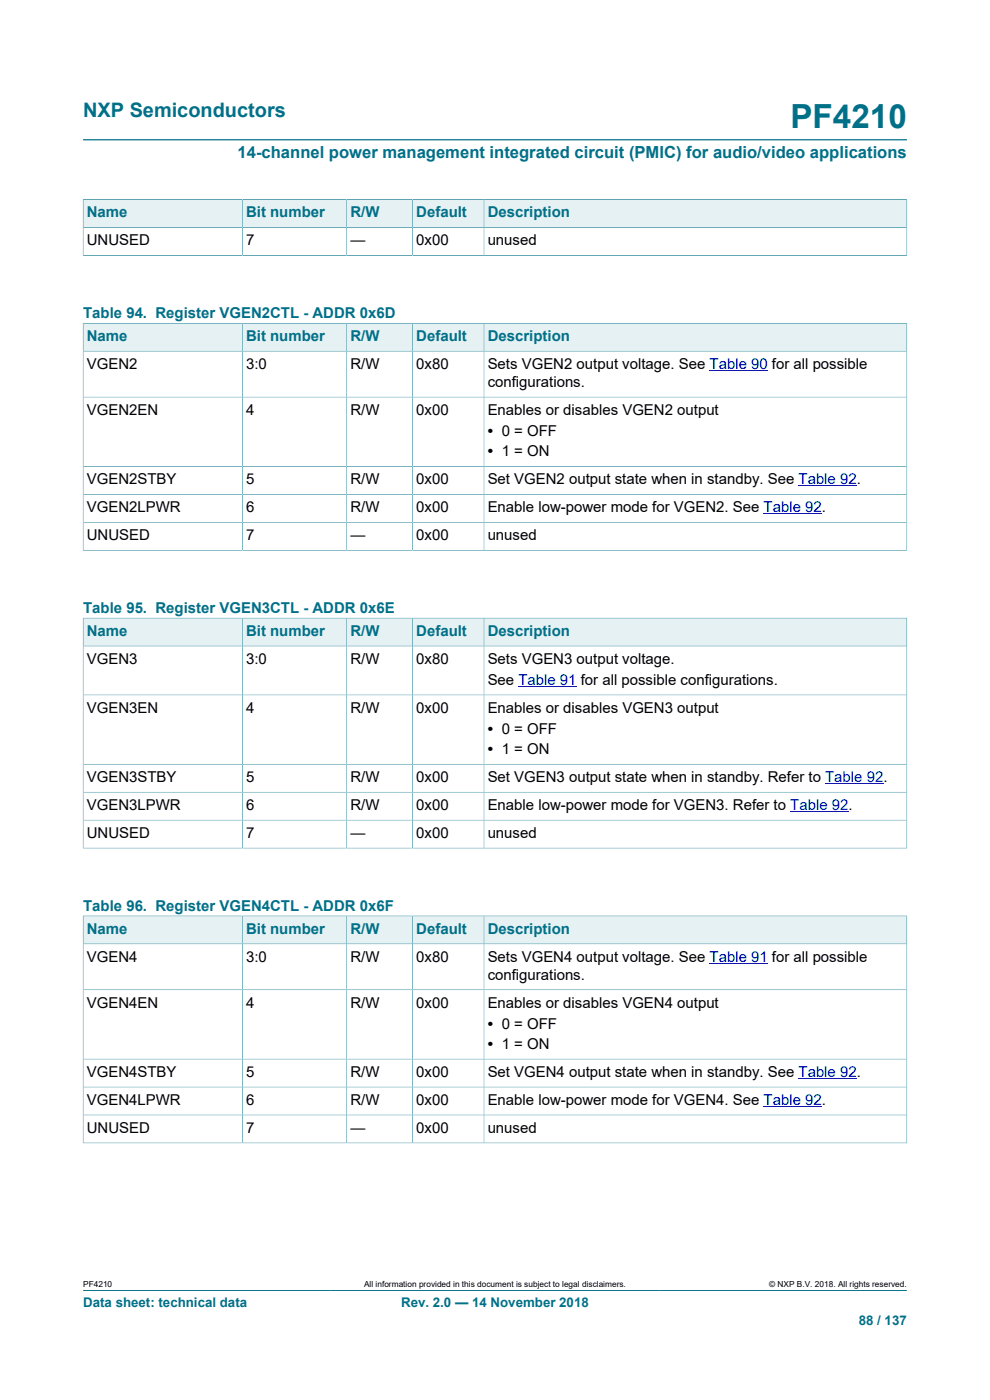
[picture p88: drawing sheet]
<svg xmlns="http://www.w3.org/2000/svg" width="210mm" height="297mm" viewBox="0 0 210 297" stroke-linecap="round" stroke-linejoin="round" font-family="sans-serif">
<defs><g id="words">
<text font-size="7.1" fill="#007088" x="167.7" y="27.2">PF4210</text>
<text font-size="4.2" fill="#007088" x="17.6" y="24.8">NXP Semiconductors</text>
<text font-size="3.5" fill="#007088" x="50.4" y="33.5">14-channel power management integrated circuit (PMIC) for audio/video applications</text>
<g font-size="3.2" fill="#007088">
<text x="18.4" y="46.1">Name</text>
<text x="52.2" y="46.1">Bit number</text>
<text x="74.3" y="46.1">R/W</text>
<text x="88.3" y="46.1">Default</text>
<text x="103.4" y="46.1">Description</text>
<text x="17.6" y="67.5">Table 94. Register VGEN2CTL - ADDR 0x6D</text>
<text x="18.4" y="72.4">Name</text>
<text x="52.2" y="72.4">Bit number</text>
<text x="74.3" y="72.4">R/W</text>
<text x="88.3" y="72.4">Default</text>
<text x="103.4" y="72.4">Description</text>
<text x="17.6" y="130">Table 95. Register VGEN3CTL - ADDR 0x6E</text>
<text x="18.4" y="134.9">Name</text>
<text x="52.2" y="134.9">Bit number</text>
<text x="74.3" y="134.9">R/W</text>
<text x="88.3" y="134.9">Default</text>
<text x="103.4" y="134.9">Description</text>
<text x="17.6" y="193.2">Table 96. Register VGEN4CTL - ADDR 0x6F</text>
<text x="18.4" y="198.1">Name</text>
<text x="52.2" y="198.1">Bit number</text>
<text x="74.3" y="198.1">R/W</text>
<text x="88.3" y="198.1">Default</text>
<text x="103.4" y="198.1">Description</text>
</g>
<g font-size="3.2">
<text x="18.4" y="52">UNUSED</text>
<text x="52.2" y="52">7</text>
<text x="74.3" y="52">—</text>
<text x="88.3" y="52">0x00</text>
<text x="103.4" y="52">unused</text>
<text x="18.4" y="78.3">VGEN2</text>
<text x="52.2" y="78.3">3:0</text>
<text x="74.3" y="78.3">R/W</text>
<text x="88.3" y="78.3">0x80</text>
<text x="103.4" y="78.3">Sets VGEN2 output voltage. See Table 90 for all possible</text>
<text x="103.4" y="82.1">configurations.</text>
<text x="18.4" y="88">VGEN2EN</text>
<text x="52.2" y="88">4</text>
<text x="74.3" y="88">R/W</text>
<text x="88.3" y="88">0x00</text>
<text x="103.4" y="88">Enables or disables VGEN2 output</text>
<text x="103.4" y="92.5">• 0 = OFF</text>
<text x="103.4" y="96.8">• 1 = ON</text>
<text x="18.4" y="102.7">VGEN2STBY</text>
<text x="52.2" y="102.7">5</text>
<text x="74.3" y="102.7">R/W</text>
<text x="88.3" y="102.7">0x00</text>
<text x="103.4" y="102.7">Set VGEN2 output state when in standby. See Table 92.</text>
<text x="18.4" y="108.7">VGEN2LPWR</text>
<text x="52.2" y="108.7">6</text>
<text x="74.3" y="108.7">R/W</text>
<text x="88.3" y="108.7">0x00</text>
<text x="103.4" y="108.7">Enable low-power mode for VGEN2. See Table 92.</text>
<text x="18.4" y="114.6">UNUSED</text>
<text x="52.2" y="114.6">7</text>
<text x="74.3" y="114.6">—</text>
<text x="88.3" y="114.6">0x00</text>
<text x="103.4" y="114.6">unused</text>
<text x="18.4" y="140.8">VGEN3</text>
<text x="52.2" y="140.8">3:0</text>
<text x="74.3" y="140.8">R/W</text>
<text x="88.3" y="140.8">0x80</text>
<text x="103.4" y="140.8">Sets VGEN3 output voltage.</text>
<text x="103.4" y="145.3">See Table 91 for all possible configurations.</text>
<text x="18.4" y="151.2">VGEN3EN</text>
<text x="52.2" y="151.2">4</text>
<text x="74.3" y="151.2">R/W</text>
<text x="88.3" y="151.2">0x00</text>
<text x="103.4" y="151.2">Enables or disables VGEN3 output</text>
<text x="103.4" y="155.7">• 0 = OFF</text>
<text x="103.4" y="160">• 1 = ON</text>
<text x="18.4" y="165.9">VGEN3STBY</text>
<text x="52.2" y="165.9">5</text>
<text x="74.3" y="165.9">R/W</text>
<text x="88.3" y="165.9">0x00</text>
<text x="103.4" y="165.9">Set VGEN3 output state when in standby. Refer to Table 92.</text>
<text x="18.4" y="171.8">VGEN3LPWR</text>
<text x="52.2" y="171.8">6</text>
<text x="74.3" y="171.8">R/W</text>
<text x="88.3" y="171.8">0x00</text>
<text x="103.4" y="171.8">Enable low-power mode for VGEN3. Refer to Table 92.</text>
<text x="18.4" y="177.8">UNUSED</text>
<text x="52.2" y="177.8">7</text>
<text x="74.3" y="177.8">—</text>
<text x="88.3" y="177.8">0x00</text>
<text x="103.4" y="177.8">unused</text>
<text x="18.4" y="204">VGEN4</text>
<text x="52.2" y="204">3:0</text>
<text x="74.3" y="204">R/W</text>
<text x="88.3" y="204">0x80</text>
<text x="103.4" y="204">Sets VGEN4 output voltage. See Table 91 for all possible</text>
<text x="103.4" y="207.8">configurations.</text>
<text x="18.4" y="213.8">VGEN4EN</text>
<text x="52.2" y="213.8">4</text>
<text x="74.3" y="213.8">R/W</text>
<text x="88.3" y="213.8">0x00</text>
<text x="103.4" y="213.8">Enables or disables VGEN4 output</text>
<text x="103.4" y="218.2">• 0 = OFF</text>
<text x="103.4" y="222.5">• 1 = ON</text>
<text x="18.4" y="228.5">VGEN4STBY</text>
<text x="52.2" y="228.5">5</text>
<text x="74.3" y="228.5">R/W</text>
<text x="88.3" y="228.5">0x00</text>
<text x="103.4" y="228.5">Set VGEN4 output state when in standby. See Table 92.</text>
<text x="18.4" y="234.4">VGEN4LPWR</text>
<text x="52.2" y="234.4">6</text>
<text x="74.3" y="234.4">R/W</text>
<text x="88.3" y="234.4">0x00</text>
<text x="103.4" y="234.4">Enable low-power mode for VGEN4. See Table 92.</text>
<text x="18.4" y="240.3">UNUSED</text>
<text x="52.2" y="240.3">7</text>
<text x="74.3" y="240.3">—</text>
<text x="88.3" y="240.3">0x00</text>
<text x="103.4" y="240.3">unused</text>
</g>
<g font-size="2.8" fill="#007088">
<text x="17.6" y="277.3">Data sheet: technical data</text>
<text x="85.1" y="277.3">Rev. 2.0 — 14 November 2018</text>
<text x="182.2" y="281">88 / 137</text>
</g>
<g font-size="1.8">
<text x="17.6" y="273.1">PF4210</text>
<text x="77.2" y="273.1">All information provided in this document is subject to legal disclaimers.</text>
<text x="163.2" y="273.1">© NXP B.V. 2018. All rights reserved.</text>
</g>
</g></defs>
<path d="M17.6 29.7h174.8M17.6 273.8h174.8" fill="none" stroke="#007088" stroke-width=".21"/>
<path d="M17.7 42.4h33.6v5.8h-33.6z" fill="#e6f1f3"/>
<path d="M17.6 42.3v6h33.8v-6h-33.8" fill="none" stroke="#007088" stroke-width=".21"/>
<path d="M51.5 42.4h22v5.8h-22z" fill="#e6f1f3"/>
<path d="M51.4 42.3h22.1v6h-22.1z" fill="none" stroke="#007088" stroke-width=".21"/>
<path d="M73.6 42.4h13.9v5.8h-13.9z" fill="#e6f1f3"/>
<path d="M73.5 42.3h14v6h-14z" fill="none" stroke="#007088" stroke-width=".21"/>
<path d="M87.6 42.4h15v5.8h-15z" fill="#e6f1f3"/>
<path d="M87.5 42.3h15.2v6h-15.2z" fill="none" stroke="#007088" stroke-width=".21"/>
<path d="M102.7 42.4h89.6v5.8h-89.6z" fill="#e6f1f3"/>
<path d="M17.6 54.2h174.8M51.4 48.3v5.9M73.5 48.3v5.9M87.5 48.3v5.9M192.4 42.3v12M192.4 48.3h-174.8v6M192.4 42.3h-89.7v11.9" fill="none" stroke="#007088" stroke-width=".21"/>
<path d="M17.7 68.7h33.6v5.7h-33.6z" fill="#e6f1f3"/>
<path d="M17.6 68.5v6h33.8v-5.9h-33.8" fill="none" stroke="#007088" stroke-width=".21"/>
<path d="M51.5 68.7h22v5.7h-22z" fill="#e6f1f3"/>
<path d="M51.4 68.6h22.1v5.9h-22.1z" fill="none" stroke="#007088" stroke-width=".21"/>
<path d="M73.6 68.7h13.9v5.7h-13.9z" fill="#e6f1f3"/>
<path d="M73.5 68.6h14v5.9h-14z" fill="none" stroke="#007088" stroke-width=".21"/>
<path d="M87.6 68.7h15v5.7h-15z" fill="#e6f1f3"/>
<path d="M87.5 68.6h15.2v5.9h-15.2z" fill="none" stroke="#007088" stroke-width=".21"/>
<path d="M102.7 68.7h89.6v5.7h-89.6z" fill="#e6f1f3"/>
<path d="M51.4 74.5v42.2M73.5 74.5v42.2M87.5 74.5v42.2M192.4 68.5v48.3M192.4 74.5h-174.8v42.3M192.4 68.6h-89.7v48.1M17.6 84.2h174.8M17.6 99h174.8M17.6 116.7h174.8M17.6 104.9h174.8M17.6 110.8h174.8" fill="none" stroke="#007088" stroke-width=".21"/>
<path d="M150.5 78.6h12.4M162 109h12.3M169.4 103.1h12.3" fill="none" stroke="#00f" stroke-width=".21"/>
<path d="M17.7 131.2h33.6v5.8h-33.6z" fill="#e6f1f3"/>
<path d="M17.6 131.1v6h33.8v-6h-33.8" fill="none" stroke="#007088" stroke-width=".21"/>
<path d="M51.5 131.2h22v5.8h-22z" fill="#e6f1f3"/>
<path d="M51.4 131.1h22.1v6h-22.1z" fill="none" stroke="#007088" stroke-width=".21"/>
<path d="M73.6 131.2h13.9v5.8h-13.9z" fill="#e6f1f3"/>
<path d="M73.5 131.1h14v6h-14z" fill="none" stroke="#007088" stroke-width=".21"/>
<path d="M87.6 131.2h15v5.8h-15z" fill="#e6f1f3"/>
<path d="M87.5 131.1h15.2v6h-15.2z" fill="none" stroke="#007088" stroke-width=".21"/>
<path d="M102.7 131.2h89.6v5.8h-89.6z" fill="#e6f1f3"/>
<path d="M51.4 137.1v42.8M73.5 137.1v42.8M87.5 137.1v42.8M192.4 131.1v48.9M192.4 137.1h-174.8v42.9M192.4 131.1h-89.7v48.8M17.6 147.4h174.8M17.6 179.9h174.8M17.6 162.1h174.8M17.6 168.1h174.8M17.6 174h174.8" fill="none" stroke="#007088" stroke-width=".21"/>
<path d="M110 145.6h12.3M167.6 172.2h12.4M175 166.3h12.4" fill="none" stroke="#00f" stroke-width=".21"/>
<path d="M17.7 194.4h33.6v5.8h-33.6z" fill="#e6f1f3"/>
<path d="M17.6 194.2v6h33.8v-5.9h-33.8" fill="none" stroke="#007088" stroke-width=".21"/>
<path d="M51.5 194.4h22v5.8h-22z" fill="#e6f1f3"/>
<path d="M51.4 194.3h22.1v5.9h-22.1z" fill="none" stroke="#007088" stroke-width=".21"/>
<path d="M73.6 194.4h13.9v5.8h-13.9z" fill="#e6f1f3"/>
<path d="M73.5 194.3h14v5.9h-14z" fill="none" stroke="#007088" stroke-width=".21"/>
<path d="M87.6 194.4h15v5.8h-15z" fill="#e6f1f3"/>
<path d="M87.5 194.3h15.2v5.9h-15.2z" fill="none" stroke="#007088" stroke-width=".21"/>
<path d="M102.7 194.4h89.6v5.8h-89.6z" fill="#e6f1f3"/>
<path d="M192.4 194.2v48.3M192.4 194.3h-89.7v48.2M17.6 210h174.8M51.4 200.2v42.3M73.5 200.2v42.3M87.5 200.2v42.3M192.4 200.2h-174.8v42.3M17.6 224.7h174.8M17.6 230.6h174.8M17.6 236.5h174.8M17.6 242.5h174.8" fill="none" stroke="#007088" stroke-width=".21"/>
<path d="M150.5 204.4h12.4M162 234.7h12.3M169.4 228.8h12.3" fill="none" stroke="#00f" stroke-width=".21"/>
<use href="#words"/>
</svg>
